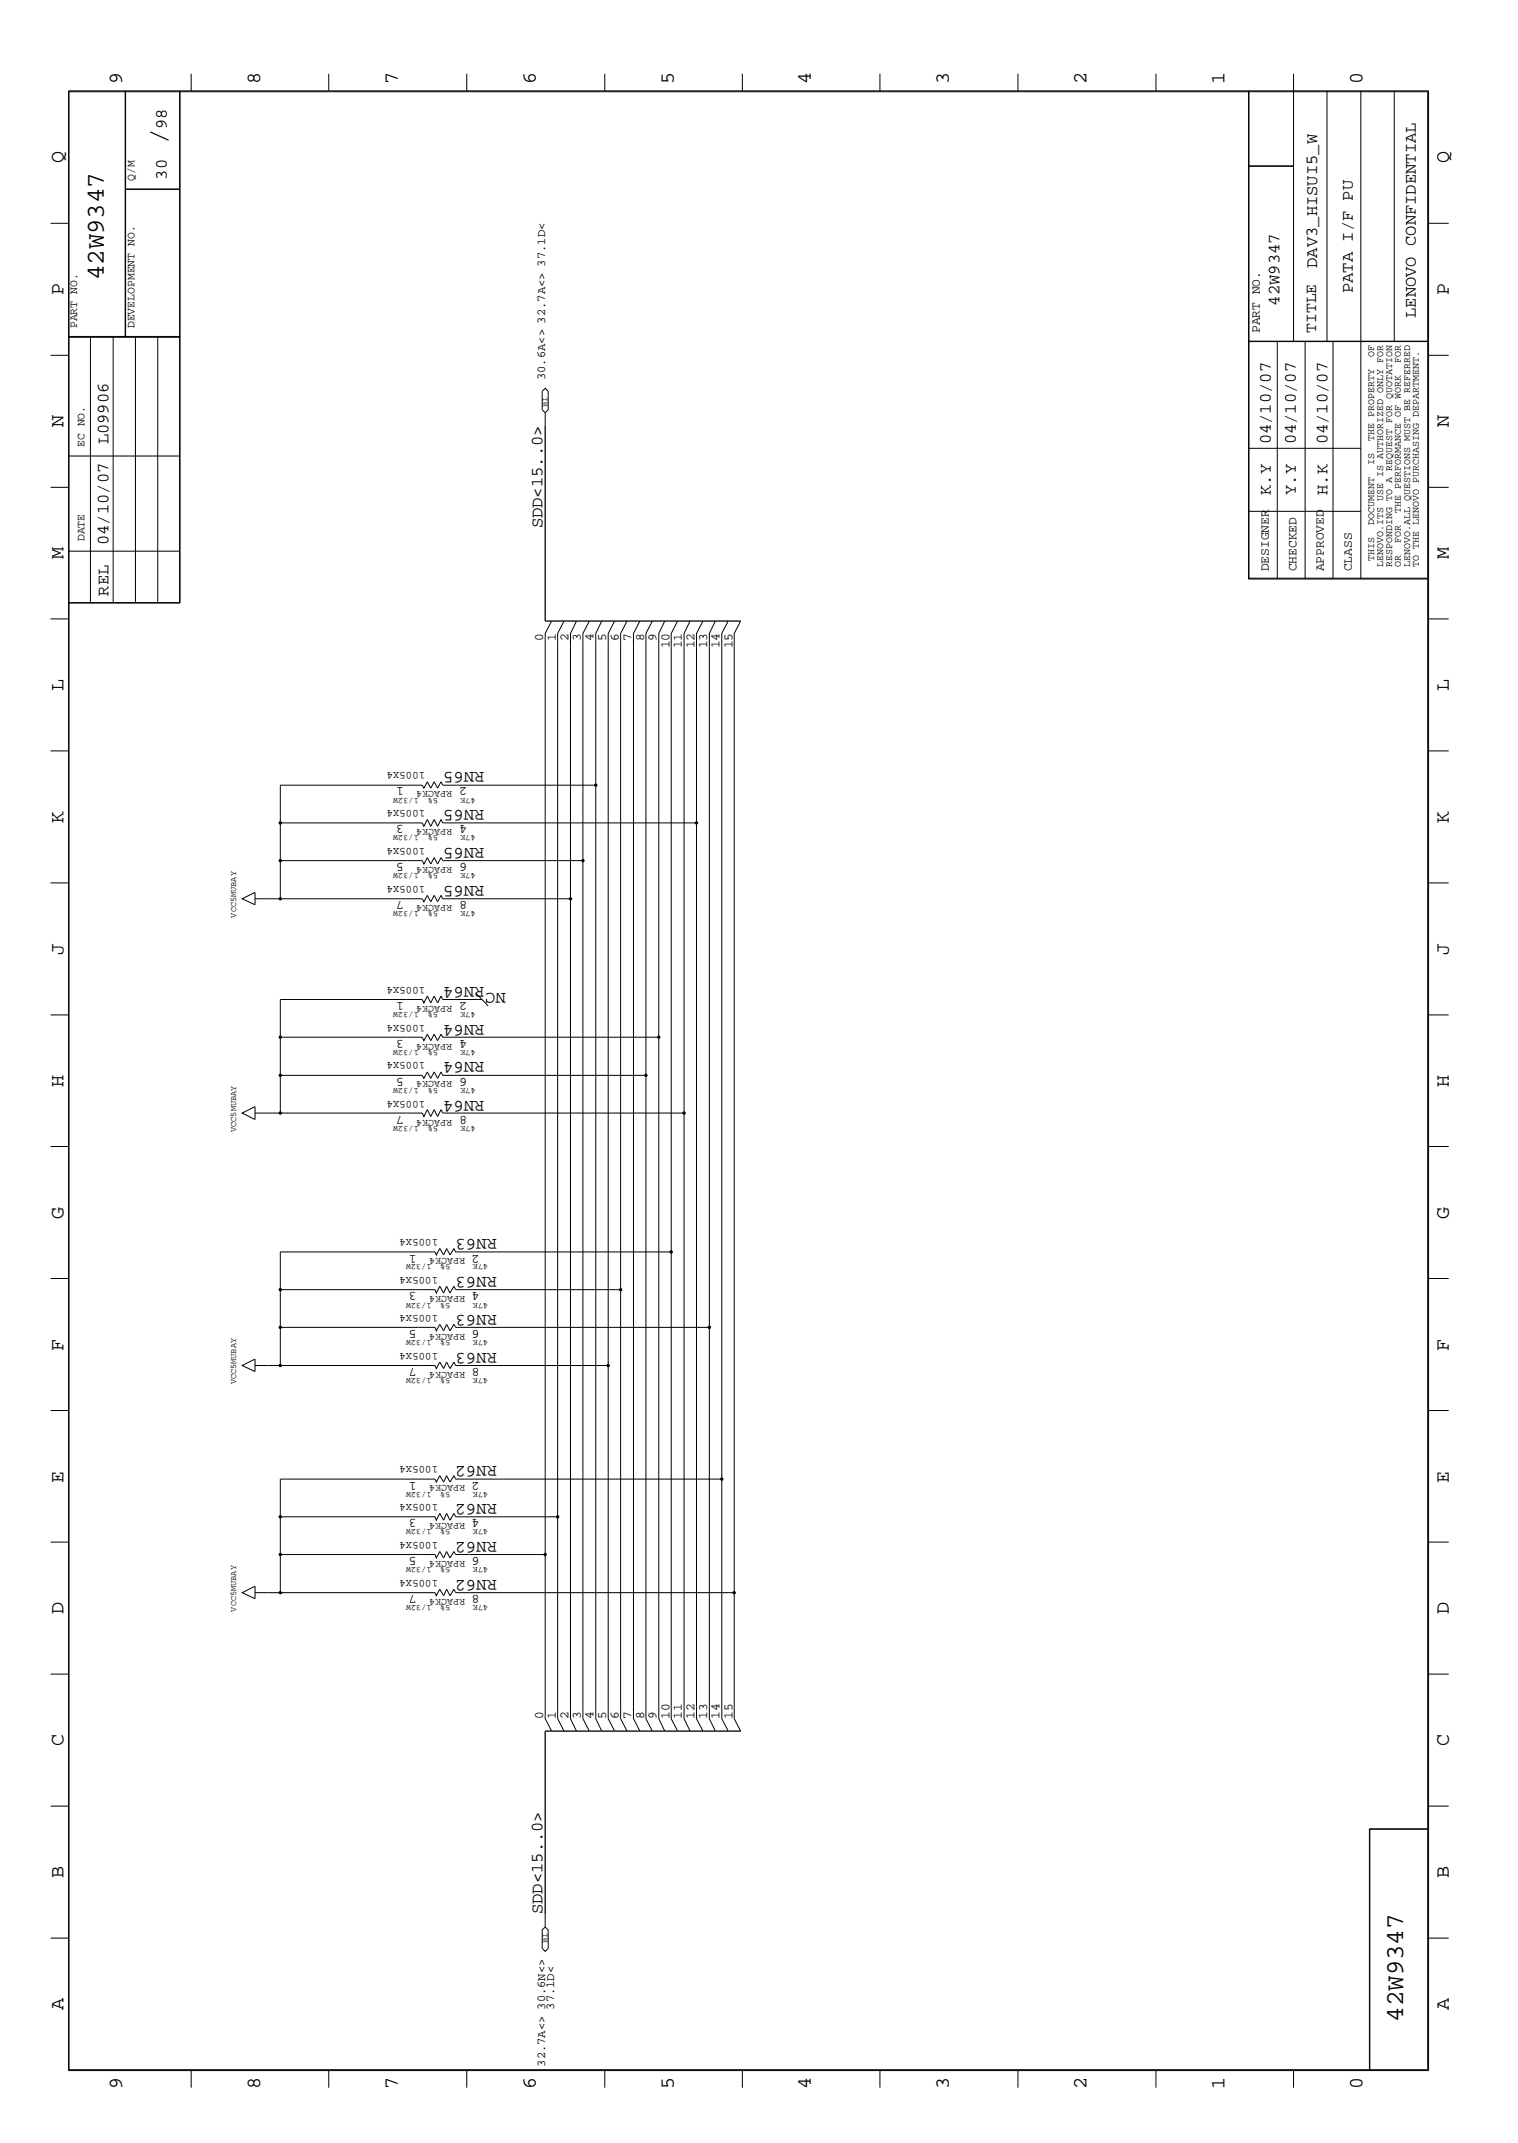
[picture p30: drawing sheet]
<svg xmlns="http://www.w3.org/2000/svg" width="300mm" height="423mm" viewBox="0 0 300 423" stroke-linecap="round" stroke-linejoin="round" font-family="sans-serif">
<defs><g id="words">
<text font-size="5.2" x="32.9" y="28.4" transform="rotate(-90 32.9 28.4)">/</text>
<g font-size="5.1">
<text x="20.5" y="55.4" transform="rotate(-90 20.5 55.4)">42W9347</text>
<text x="277.2" y="399.4" transform="rotate(-90 277.2 399.4)">42W9347</text>
</g>
<g font-size="4">
<text x="24.1" y="16.7" transform="rotate(-90 24.1 16.7)">9</text>
<text x="51.4" y="16.7" transform="rotate(-90 51.4 16.7)">8</text>
<text x="78.6" y="16.7" transform="rotate(-90 78.6 16.7)">7</text>
<text x="105.8" y="16.7" transform="rotate(-90 105.8 16.7)">6</text>
<text x="133.1" y="16.7" transform="rotate(-90 133.1 16.7)">5</text>
<text x="160.2" y="16.7" transform="rotate(-90 160.2 16.7)">4</text>
<text x="187.5" y="16.7" transform="rotate(-90 187.5 16.7)">3</text>
<text x="214.6" y="16.7" transform="rotate(-90 214.6 16.7)">2</text>
<text x="241.9" y="16.7" transform="rotate(-90 241.9 16.7)">1</text>
<text x="269.2" y="16.7" transform="rotate(-90 269.2 16.7)">0</text>
<text x="12.5" y="32.3" transform="rotate(-90 12.5 32.3)">Q</text>
<text x="286.2" y="32.3" transform="rotate(-90 286.2 32.3)">Q</text>
<text x="12.5" y="58.3" transform="rotate(-90 12.5 58.3)">P</text>
<text x="286.2" y="58.3" transform="rotate(-90 286.2 58.3)">P</text>
<text x="12.5" y="84.4" transform="rotate(-90 12.5 84.4)">N</text>
<text x="286.2" y="84.4" transform="rotate(-90 286.2 84.4)">N</text>
<text x="12.5" y="110.5" transform="rotate(-90 12.5 110.5)">M</text>
<text x="286.2" y="110.5" transform="rotate(-90 286.2 110.5)">M</text>
<text x="12.5" y="136.5" transform="rotate(-90 12.5 136.5)">L</text>
<text x="286.2" y="136.5" transform="rotate(-90 286.2 136.5)">L</text>
<text x="12.5" y="162.6" transform="rotate(-90 12.5 162.6)">K</text>
<text x="286.2" y="162.6" transform="rotate(-90 286.2 162.6)">K</text>
<text x="12.5" y="188.6" transform="rotate(-90 12.5 188.6)">J</text>
<text x="286.2" y="188.6" transform="rotate(-90 286.2 188.6)">J</text>
<text x="12.5" y="214.7" transform="rotate(-90 12.5 214.7)">H</text>
<text x="286.2" y="214.7" transform="rotate(-90 286.2 214.7)">H</text>
<text x="12.5" y="240.7" transform="rotate(-90 12.5 240.7)">G</text>
<text x="286.2" y="240.7" transform="rotate(-90 286.2 240.7)">G</text>
<text x="12.5" y="266.8" transform="rotate(-90 12.5 266.8)">F</text>
<text x="286.2" y="266.8" transform="rotate(-90 286.2 266.8)">F</text>
<text x="12.5" y="292.9" transform="rotate(-90 12.5 292.9)">E</text>
<text x="286.2" y="292.9" transform="rotate(-90 286.2 292.9)">E</text>
<text x="12.5" y="318.9" transform="rotate(-90 12.5 318.9)">D</text>
<text x="286.2" y="318.9" transform="rotate(-90 286.2 318.9)">D</text>
<text x="12.5" y="344.9" transform="rotate(-90 12.5 344.9)">C</text>
<text x="286.2" y="344.9" transform="rotate(-90 286.2 344.9)">C</text>
<text x="12.5" y="371" transform="rotate(-90 12.5 371)">B</text>
<text x="286.2" y="371" transform="rotate(-90 286.2 371)">B</text>
<text x="12.5" y="397" transform="rotate(-90 12.5 397)">A</text>
<text x="286.2" y="397" transform="rotate(-90 286.2 397)">A</text>
<text x="24.1" y="412.7" transform="rotate(-90 24.1 412.7)">9</text>
<text x="51.4" y="412.7" transform="rotate(-90 51.4 412.7)">8</text>
<text x="78.6" y="412.7" transform="rotate(-90 78.6 412.7)">7</text>
<text x="105.8" y="412.7" transform="rotate(-90 105.8 412.7)">6</text>
<text x="133.1" y="412.7" transform="rotate(-90 133.1 412.7)">5</text>
<text x="160.2" y="412.7" transform="rotate(-90 160.2 412.7)">4</text>
<text x="187.5" y="412.7" transform="rotate(-90 187.5 412.7)">3</text>
<text x="214.6" y="412.7" transform="rotate(-90 214.6 412.7)">2</text>
<text x="241.9" y="412.7" transform="rotate(-90 241.9 412.7)">1</text>
<text x="269.2" y="412.7" transform="rotate(-90 269.2 412.7)">0</text>
</g>
<g font-size="3.4">
<text x="32.9" y="25.5" transform="rotate(-90 32.9 25.5)">98</text>
<text x="32.9" y="35.5" transform="rotate(-90 32.9 35.5)">30</text>
<text x="260.2" y="52.9" transform="rotate(-90 260.2 52.9)">DAV3_HISUI5_W</text>
<text x="267.2" y="57.9" transform="rotate(-90 267.2 57.9)">PATA I/F PU</text>
<text x="252.7" y="60.4" transform="rotate(-90 252.7 60.4)">42W9347</text>
<text x="279.7" y="62.8" transform="rotate(-90 279.7 62.8)">LENOVO CONFIDENTIAL</text>
<text x="21.4" y="87.8" transform="rotate(-90 21.4 87.8)">L09906</text>
<text x="251" y="87.8" transform="rotate(-90 251 87.8)">04/10/07</text>
<text x="255.9" y="87.8" transform="rotate(-90 255.9 87.8)">04/10/07</text>
<text x="262.2" y="87.8" transform="rotate(-90 262.2 87.8)">04/10/07</text>
<text x="251" y="97.8" transform="rotate(-90 251 97.8)">K.Y</text>
<text x="255.9" y="97.8" transform="rotate(-90 255.9 97.8)">Y.Y</text>
<text x="262.2" y="97.8" transform="rotate(-90 262.2 97.8)">H.K</text>
<text x="21.4" y="107.7" transform="rotate(-90 21.4 107.7)">04/10/07</text>
<text x="107.2" y="104.4" transform="rotate(-90 107.2 104.4)">SDD&lt;15..0&gt;</text>
<text x="21.4" y="117.7" transform="rotate(-90 21.4 117.7)">REL</text>
<text x="95.7" y="152.6" transform="rotate(-180 95.7 152.6)">RN65</text>
<text x="95.7" y="160" transform="rotate(-180 95.7 160)">RN65</text>
<text x="95.7" y="167.6" transform="rotate(-180 95.7 167.6)">RN65</text>
<text x="95.7" y="175" transform="rotate(-180 95.7 175)">RN65</text>
<text x="95.7" y="195" transform="rotate(-180 95.7 195)">RN64</text>
<text x="99.9" y="196.3" transform="rotate(-180 99.9 196.3)">NC</text>
<text x="95.7" y="202.4" transform="rotate(-180 95.7 202.4)">RN64</text>
<text x="95.7" y="209.9" transform="rotate(-180 95.7 209.9)">RN64</text>
<text x="95.7" y="217.4" transform="rotate(-180 95.7 217.4)">RN64</text>
<text x="98.1" y="244.8" transform="rotate(-180 98.1 244.8)">RN63</text>
<text x="98.1" y="252.3" transform="rotate(-180 98.1 252.3)">RN63</text>
<text x="98.1" y="259.8" transform="rotate(-180 98.1 259.8)">RN63</text>
<text x="98.1" y="267.2" transform="rotate(-180 98.1 267.2)">RN63</text>
<text x="98.1" y="289.6" transform="rotate(-180 98.1 289.6)">RN62</text>
<text x="98.1" y="297.2" transform="rotate(-180 98.1 297.2)">RN62</text>
<text x="98.1" y="304.6" transform="rotate(-180 98.1 304.6)">RN62</text>
<text x="98.1" y="312.1" transform="rotate(-180 98.1 312.1)">RN62</text>
<text x="107.2" y="378.1" transform="rotate(-90 107.2 378.1)">SDD&lt;15..0&gt;</text>
</g>
<text font-size="3.2" x="260" y="65.8" transform="rotate(-90 260 65.8)">TITLE</text>
<g font-size="2.5">
<text x="248.8" y="65.8" transform="rotate(-90 248.8 65.8)">PART NO.</text>
<text x="250.6" y="112.9" transform="rotate(-90 250.6 112.9)">DESIGNER</text>
<text x="256.1" y="112.9" transform="rotate(-90 256.1 112.9)">CHECKED</text>
<text x="261.5" y="112.9" transform="rotate(-90 261.5 112.9)">APPROVED</text>
<text x="267" y="112.9" transform="rotate(-90 267 112.9)">CLASS</text>
<text x="107.3" y="126.6" transform="rotate(-90 107.3 126.6)">0</text>
<text x="109.8" y="126.6" transform="rotate(-90 109.8 126.6)">1</text>
<text x="112.3" y="126.6" transform="rotate(-90 112.3 126.6)">2</text>
<text x="114.7" y="126.6" transform="rotate(-90 114.7 126.6)">3</text>
<text x="117.3" y="126.6" transform="rotate(-90 117.3 126.6)">4</text>
<text x="119.7" y="126.6" transform="rotate(-90 119.7 126.6)">5</text>
<text x="122.3" y="126.6" transform="rotate(-90 122.3 126.6)">6</text>
<text x="124.7" y="126.6" transform="rotate(-90 124.7 126.6)">7</text>
<text x="127.3" y="126.6" transform="rotate(-90 127.3 126.6)">8</text>
<text x="129.7" y="126.6" transform="rotate(-90 129.7 126.6)">9</text>
<text x="132.2" y="128.1" transform="rotate(-90 132.2 128.1)">10</text>
<text x="134.7" y="128.1" transform="rotate(-90 134.7 128.1)">11</text>
<text x="137.2" y="128.1" transform="rotate(-90 137.2 128.1)">12</text>
<text x="139.7" y="128.1" transform="rotate(-90 139.7 128.1)">13</text>
<text x="142.2" y="128.1" transform="rotate(-90 142.2 128.1)">14</text>
<text x="144.7" y="128.1" transform="rotate(-90 144.7 128.1)">15</text>
<text x="79.8" y="155.5" transform="rotate(-180 79.8 155.5)">1</text>
<text x="92.3" y="155.5" transform="rotate(-180 92.3 155.5)">2</text>
<text x="79.8" y="163.1" transform="rotate(-180 79.8 163.1)">3</text>
<text x="92.3" y="163.1" transform="rotate(-180 92.3 163.1)">4</text>
<text x="79.8" y="170.5" transform="rotate(-180 79.8 170.5)">5</text>
<text x="92.3" y="170.5" transform="rotate(-180 92.3 170.5)">6</text>
<text x="79.8" y="178" transform="rotate(-180 79.8 178)">7</text>
<text x="92.3" y="178" transform="rotate(-180 92.3 178)">8</text>
<text x="79.8" y="198" transform="rotate(-180 79.8 198)">1</text>
<text x="92.3" y="198" transform="rotate(-180 92.3 198)">2</text>
<text x="79.8" y="205.4" transform="rotate(-180 79.8 205.4)">3</text>
<text x="92.3" y="205.4" transform="rotate(-180 92.3 205.4)">4</text>
<text x="79.8" y="212.9" transform="rotate(-180 79.8 212.9)">5</text>
<text x="92.3" y="212.9" transform="rotate(-180 92.3 212.9)">6</text>
<text x="79.8" y="220.4" transform="rotate(-180 79.8 220.4)">7</text>
<text x="92.3" y="220.4" transform="rotate(-180 92.3 220.4)">8</text>
<text x="82.3" y="247.8" transform="rotate(-180 82.3 247.8)">1</text>
<text x="94.7" y="247.8" transform="rotate(-180 94.7 247.8)">2</text>
<text x="82.3" y="255.3" transform="rotate(-180 82.3 255.3)">3</text>
<text x="94.7" y="255.3" transform="rotate(-180 94.7 255.3)">4</text>
<text x="82.3" y="262.7" transform="rotate(-180 82.3 262.7)">5</text>
<text x="94.7" y="262.7" transform="rotate(-180 94.7 262.7)">6</text>
<text x="82.3" y="270.3" transform="rotate(-180 82.3 270.3)">7</text>
<text x="94.7" y="270.3" transform="rotate(-180 94.7 270.3)">8</text>
<text x="82.3" y="292.7" transform="rotate(-180 82.3 292.7)">1</text>
<text x="94.7" y="292.7" transform="rotate(-180 94.7 292.7)">2</text>
<text x="82.3" y="300.1" transform="rotate(-180 82.3 300.1)">3</text>
<text x="94.7" y="300.1" transform="rotate(-180 94.7 300.1)">4</text>
<text x="82.3" y="307.6" transform="rotate(-180 82.3 307.6)">5</text>
<text x="94.7" y="307.6" transform="rotate(-180 94.7 307.6)">6</text>
<text x="82.3" y="315.1" transform="rotate(-180 82.3 315.1)">7</text>
<text x="94.7" y="315.1" transform="rotate(-180 94.7 315.1)">8</text>
<text x="107.3" y="339.6" transform="rotate(-90 107.3 339.6)">0</text>
<text x="109.8" y="339.6" transform="rotate(-90 109.8 339.6)">1</text>
<text x="112.3" y="339.6" transform="rotate(-90 112.3 339.6)">2</text>
<text x="114.7" y="339.6" transform="rotate(-90 114.7 339.6)">3</text>
<text x="117.3" y="339.6" transform="rotate(-90 117.3 339.6)">4</text>
<text x="119.7" y="339.6" transform="rotate(-90 119.7 339.6)">5</text>
<text x="122.3" y="339.6" transform="rotate(-90 122.3 339.6)">6</text>
<text x="124.7" y="339.6" transform="rotate(-90 124.7 339.6)">7</text>
<text x="127.3" y="339.6" transform="rotate(-90 127.3 339.6)">8</text>
<text x="129.7" y="339.6" transform="rotate(-90 129.7 339.6)">9</text>
<text x="132.2" y="339.6" transform="rotate(-90 132.2 339.6)">10</text>
<text x="134.7" y="339.6" transform="rotate(-90 134.7 339.6)">11</text>
<text x="137.2" y="339.6" transform="rotate(-90 137.2 339.6)">12</text>
<text x="139.7" y="339.6" transform="rotate(-90 139.7 339.6)">13</text>
<text x="142.2" y="339.6" transform="rotate(-90 142.2 339.6)">14</text>
<text x="144.7" y="339.6" transform="rotate(-90 144.7 339.6)">15</text>
</g>
<g font-size="2.4">
<text x="107.7" y="75.1" transform="rotate(-90 107.7 75.1)">30.6A&lt;&gt; 32.7A&lt;&gt; 37.1D&lt;</text>
<text x="109.5" y="397" transform="rotate(-90 109.5 397)">37.1D&lt;</text>
<text x="107.7" y="408.3" transform="rotate(-90 107.7 408.3)">32.7A&lt;&gt; 30.6N&lt;&gt;</text>
</g>
<g font-size="2.3">
<text x="26.6" y="35.7" transform="rotate(-90 26.6 35.7)">Q/M</text>
<text x="15.2" y="64.9" transform="rotate(-90 15.2 64.9)">PART NO.</text>
<text x="26.6" y="64.9" transform="rotate(-90 26.6 64.9)">DEVELOPMENT NO.</text>
<text x="16.7" y="88.3" transform="rotate(-90 16.7 88.3)">EC NO.</text>
<text x="16.7" y="106.9" transform="rotate(-90 16.7 106.9)">DATE</text>
</g>
<g font-size="2.1">
<text x="84" y="152.6" transform="rotate(-180 84 152.6)">1005X4</text>
<text x="84" y="160" transform="rotate(-180 84 160)">1005X4</text>
<text x="84" y="167.6" transform="rotate(-180 84 167.6)">1005X4</text>
<text x="84" y="175" transform="rotate(-180 84 175)">1005X4</text>
<text x="84" y="195" transform="rotate(-180 84 195)">1005X4</text>
<text x="84" y="202.4" transform="rotate(-180 84 202.4)">1005X4</text>
<text x="84" y="209.9" transform="rotate(-180 84 209.9)">1005X4</text>
<text x="84" y="217.4" transform="rotate(-180 84 217.4)">1005X4</text>
<text x="86.5" y="244.8" transform="rotate(-180 86.5 244.8)">1005X4</text>
<text x="86.5" y="252.3" transform="rotate(-180 86.5 252.3)">1005X4</text>
<text x="86.5" y="259.8" transform="rotate(-180 86.5 259.8)">1005X4</text>
<text x="86.5" y="267.2" transform="rotate(-180 86.5 267.2)">1005X4</text>
<text x="86.5" y="289.6" transform="rotate(-180 86.5 289.6)">1005X4</text>
<text x="86.5" y="297.2" transform="rotate(-180 86.5 297.2)">1005X4</text>
<text x="86.5" y="304.6" transform="rotate(-180 86.5 304.6)">1005X4</text>
<text x="86.5" y="312.1" transform="rotate(-180 86.5 312.1)">1005X4</text>
</g>
<g font-size="2">
<text x="271.4" y="70.4" transform="rotate(-90 271.4 70.4)">OF</text>
<text x="276.7" y="71.6" transform="rotate(-90 276.7 71.6)">FOR</text>
<text x="271.4" y="87" transform="rotate(-90 271.4 87)">THE PROPERTY</text>
<text x="271.4" y="91.8" transform="rotate(-90 271.4 91.8)">IS</text>
<text x="276.7" y="101.3" transform="rotate(-90 276.7 101.3)">THE PERFORMANCE OF WORK</text>
<text x="271.4" y="103.6" transform="rotate(-90 271.4 103.6)">DOCUMENT</text>
<text x="276.7" y="107.2" transform="rotate(-90 276.7 107.2)">FOR</text>
<text x="271.4" y="110.7" transform="rotate(-90 271.4 110.7)">THIS</text>
<text x="273.2" y="111.9" transform="rotate(-90 273.2 111.9)">LENOVO.ITS USE IS AUTHORIZED ONLY FOR</text>
<text x="275" y="111.9" transform="rotate(-90 275 111.9)">RESPONDING TO A REQUEST FOR QUOTATION</text>
<text x="276.7" y="111.9" transform="rotate(-90 276.7 111.9)">OR</text>
<text x="278.6" y="111.9" transform="rotate(-90 278.6 111.9)">LENOVO.ALL QUESTIONS MUST BE REFERRED</text>
<text x="280.2" y="111.9" transform="rotate(-90 280.2 111.9)">TO THE LENOVO PURCHASING DEPARTMENT.</text>
<text x="89.3" y="156.3" transform="rotate(-180 89.3 156.3)">RPACK4</text>
<text x="89.3" y="163.8" transform="rotate(-180 89.3 163.8)">RPACK4</text>
<text x="89.3" y="171.3" transform="rotate(-180 89.3 171.3)">RPACK4</text>
<text x="89.3" y="178.7" transform="rotate(-180 89.3 178.7)">RPACK4</text>
<text x="89.3" y="198.7" transform="rotate(-180 89.3 198.7)">RPACK4</text>
<text x="89.3" y="206.2" transform="rotate(-180 89.3 206.2)">RPACK4</text>
<text x="89.3" y="213.6" transform="rotate(-180 89.3 213.6)">RPACK4</text>
<text x="89.3" y="221.1" transform="rotate(-180 89.3 221.1)">RPACK4</text>
<text x="91.9" y="248.6" transform="rotate(-180 91.9 248.6)">RPACK4</text>
<text x="91.9" y="256" transform="rotate(-180 91.9 256)">RPACK4</text>
<text x="91.9" y="263.5" transform="rotate(-180 91.9 263.5)">RPACK4</text>
<text x="91.9" y="270.9" transform="rotate(-180 91.9 270.9)">RPACK4</text>
<text x="91.9" y="293.4" transform="rotate(-180 91.9 293.4)">RPACK4</text>
<text x="91.9" y="300.9" transform="rotate(-180 91.9 300.9)">RPACK4</text>
<text x="91.9" y="308.4" transform="rotate(-180 91.9 308.4)">RPACK4</text>
<text x="91.9" y="315.8" transform="rotate(-180 91.9 315.8)">RPACK4</text>
</g>
<g font-size="1.7">
<text x="108.1" y="80.3" transform="rotate(-90 108.1 80.3)">BI</text>
<text x="82.7" y="157.6" transform="rotate(-180 82.7 157.6)">1/32W</text>
<text x="86.5" y="157.6" transform="rotate(-180 86.5 157.6)">5%</text>
<text x="94" y="157.6" transform="rotate(-180 94 157.6)">47K</text>
<text x="82.7" y="165" transform="rotate(-180 82.7 165)">1/32W</text>
<text x="86.5" y="165" transform="rotate(-180 86.5 165)">5%</text>
<text x="94" y="165" transform="rotate(-180 94 165)">47K</text>
<text x="82.7" y="172.6" transform="rotate(-180 82.7 172.6)">1/32W</text>
<text x="86.5" y="172.6" transform="rotate(-180 86.5 172.6)">5%</text>
<text x="94" y="172.6" transform="rotate(-180 94 172.6)">47K</text>
<text x="46.7" y="181.3" transform="rotate(-90 46.7 181.3)">VCC5MUBAY</text>
<text x="82.7" y="180" transform="rotate(-180 82.7 180)">1/32W</text>
<text x="86.5" y="180" transform="rotate(-180 86.5 180)">5%</text>
<text x="94" y="180" transform="rotate(-180 94 180)">47K</text>
<text x="82.7" y="199.9" transform="rotate(-180 82.7 199.9)">1/32W</text>
<text x="86.5" y="199.9" transform="rotate(-180 86.5 199.9)">5%</text>
<text x="94" y="199.9" transform="rotate(-180 94 199.9)">47K</text>
<text x="82.7" y="207.4" transform="rotate(-180 82.7 207.4)">1/32W</text>
<text x="86.5" y="207.4" transform="rotate(-180 86.5 207.4)">5%</text>
<text x="94" y="207.4" transform="rotate(-180 94 207.4)">47K</text>
<text x="82.7" y="214.9" transform="rotate(-180 82.7 214.9)">1/32W</text>
<text x="86.5" y="214.9" transform="rotate(-180 86.5 214.9)">5%</text>
<text x="94" y="214.9" transform="rotate(-180 94 214.9)">47K</text>
<text x="46.7" y="223.6" transform="rotate(-90 46.7 223.6)">VCC5MUBAY</text>
<text x="82.7" y="222.3" transform="rotate(-180 82.7 222.3)">1/32W</text>
<text x="86.5" y="222.3" transform="rotate(-180 86.5 222.3)">5%</text>
<text x="94" y="222.3" transform="rotate(-180 94 222.3)">47K</text>
<text x="85.3" y="249.8" transform="rotate(-180 85.3 249.8)">1/32W</text>
<text x="89" y="249.8" transform="rotate(-180 89 249.8)">5%</text>
<text x="96.4" y="249.8" transform="rotate(-180 96.4 249.8)">47K</text>
<text x="85.3" y="257.3" transform="rotate(-180 85.3 257.3)">1/32W</text>
<text x="89" y="257.3" transform="rotate(-180 89 257.3)">5%</text>
<text x="96.4" y="257.3" transform="rotate(-180 96.4 257.3)">47K</text>
<text x="85.3" y="264.8" transform="rotate(-180 85.3 264.8)">1/32W</text>
<text x="89" y="264.8" transform="rotate(-180 89 264.8)">5%</text>
<text x="96.4" y="264.8" transform="rotate(-180 96.4 264.8)">47K</text>
<text x="46.7" y="273.5" transform="rotate(-90 46.7 273.5)">VCC5MUBAY</text>
<text x="85.3" y="272.2" transform="rotate(-180 85.3 272.2)">1/32W</text>
<text x="89" y="272.2" transform="rotate(-180 89 272.2)">5%</text>
<text x="96.4" y="272.2" transform="rotate(-180 96.4 272.2)">47K</text>
<text x="85.3" y="294.6" transform="rotate(-180 85.3 294.6)">1/32W</text>
<text x="89" y="294.6" transform="rotate(-180 89 294.6)">5%</text>
<text x="96.4" y="294.6" transform="rotate(-180 96.4 294.6)">47K</text>
<text x="85.3" y="302.1" transform="rotate(-180 85.3 302.1)">1/32W</text>
<text x="89" y="302.1" transform="rotate(-180 89 302.1)">5%</text>
<text x="96.4" y="302.1" transform="rotate(-180 96.4 302.1)">47K</text>
<text x="85.3" y="309.6" transform="rotate(-180 85.3 309.6)">1/32W</text>
<text x="89" y="309.6" transform="rotate(-180 89 309.6)">5%</text>
<text x="96.4" y="309.6" transform="rotate(-180 96.4 309.6)">47K</text>
<text x="85.3" y="317.1" transform="rotate(-180 85.3 317.1)">1/32W</text>
<text x="89" y="317.1" transform="rotate(-180 89 317.1)">5%</text>
<text x="96.4" y="317.1" transform="rotate(-180 96.4 317.1)">47K</text>
<text x="46.7" y="318.3" transform="rotate(-90 46.7 318.3)">VCC5MUBAY</text>
<text x="108.1" y="383.8" transform="rotate(-90 108.1 383.8)">BI</text>
</g>
</g></defs>
<g fill="none" stroke="#000" stroke-width=".2">
<path d="M13.5 17.9h268.7v391.1h-268.7zM13.6 18.1h268.4v390.8h-268.4zM24.7 17.9v48.7M24.8 17.9v48.7M35.5 17.9v101.2M35.6 17.9v101.2h-22.1M37.8 14.6v3.3M64.9 14.6v3.3M92.2 14.6v3.3M119.5 14.6v3.3M146.6 14.6v3.3M173.8 14.6v3.3"/>
<path d="M201.1 14.6v3.3M228.3 14.6v3.3M246.6 17.9v96.5h35.4M246.7 17.9v96.5M255.5 14.6v52.9M262.1 17.9v49.6M268.8 17.9v96.5M275.4 17.9v49.6M24.8 37.4h10.8M24.8 37.3h10.8M246.6 32.9h8.9M246.6 32.8h8.9"/>
<path d="M10 44.1h3.5M282 44.1h4.2M10 70.2h3.5M13.5 66.6h22.1M13.5 66.5h22.1M17.9 66.6v52.5M22.4 66.6v52.5M26.8 66.6v52.5M31.2 66.6v52.4M107.1 77.3l.6-.6 .6 .6v3.6l-.6 .6-.6-.6zM246.6 67.5h35.4M246.6 67.4h35.4"/>
<path d="M252.3 67.5v46.9M257.8 67.5v46.9M263.3 67.5v46.9M282 70.2h4.2M10 96.3h3.5M13.5 90.1h22.1M107.7 81.5v2.6M246.6 88.6h22.2M282 96.3h4.2M13.5 119h22.1M13.5 108.9h22.1M246.6 114.2h35.4"/>
<path d="M246.6 101h22.2M10 122.3h3.5M109 122.7l-1.3 2.4v214.4l1.3 2.5M111.4 122.7l-1.2 2.4v214.4l1.2 2.5M113.9 122.7l-1.2 2.4v214.4l1.2 2.5M116.4 122.7l-1.3 2.4v214.4l1.3 2.5M118.9 122.7l-1.2 2.4v214.4l1.2 2.5M121.4 122.7l-1.3 2.4v214.4l1.3 2.5M123.9 122.7l-1.3 2.4v129.7M126.4 122.7l-1.3 2.4v214.4l1.3 2.5M128.9 122.7l-1.3 2.4v214.4l1.3 2.5M131.3 122.7l-1.2 2.4v214.4l1.2 2.5"/>
<path d="M133.9 122.7l-1.3 2.4v214.4l1.3 2.5M136.3 122.7l-1.2 2.4v214.4l1.2 2.5M138.9 122.7l-1.3 2.4v214.4l1.3 2.5M141.3 122.7l-1.2 2.4v214.4l1.2 2.5M143.8 122.7l-1.2 2.4v167.1M146.3 122.7l-1.3 2.4v214.4l1.3 2.5M282 122.3h4.2M10 148.3h3.5M117.7 155.1h-30.2l-.4-.7-.7 1.3-.6-1.3-.7 1.3-.7-1.3-.7 1.3-.3-.6h-28v7.5M282 148.3h4.2M10 174.4h3.5M47.8 177.5l2.6-1.2v2.4z"/>
<path d="M50.4 177.5h33l.3 .6 .7-1.2 .7 1.2 .7-1.2 .6 1.2 .7-1.2 .4 .6h25.2M115.1 170h-27.6l-.4-.6-.7 1.3-.6-1.3-.7 1.3-.7-1.3-.7 1.3-.3-.7h-28v7.5M137.6 162.6h-50.1l-.4-.7-.7 1.3-.6-1.3-.7 1.3-.7-1.3-.7 1.3-.3-.6h-28v7.4M282 174.4h4.2M94 196.2l2.4 2.5M95.3 197.4h-7.8l-.4-.6-.7 1.3-.6-1.3-.7 1.3-.7-1.3-.7 1.3-.3-.7h-28v7.5M10 200.5h3.5M47.8 219.9l2.6-1.3v2.5zM50.4 219.9h33l.3 .7 .7-1.4 .7 1.4 .7-1.4 .6 1.4 .7-1.4 .4 .7h47.6M127.6 212.4h-40.1l-.4-.6-.7 1.2-.6-1.2-.7 1.2-.7-1.2-.7 1.2-.3-.6h-28v7.5M130.1 204.9h-42.6l-.4-.6-.7 1.3-.6-1.3-.7 1.3-.7-1.3-.7 1.3-.3-.7h-28v7.5M282 200.5h4.2"/>
<path d="M10 226.5h3.5M282 226.5h4.2M10 252.6h3.5M55.4 254.8h30.5l.3 .6 .7-1.3 .7 1.3 .6-1.3 .7 1.3 .8-1.3 .3 .7h32.6v84.7l1.3 2.5M132.6 247.3h-42.6l-.3-.7-.8 1.3-.7-1.3-.6 1.3-.7-1.3-.7 1.3-.3-.6h-30.5v22.4M282 252.6h4.2M10 278.6h3.5M47.8 269.7l2.6-1.2v2.4zM50.4 269.7h35.5l.3 .6 .7-1.2 .7 1.2 .6-1.2 .7 1.2 .8-1.2 .3 .6h30.1M55.4 262.2h30.5l.3 .7 .7-1.3 .7 1.3 .6-1.3 .7 1.3 .8-1.3 .3 .6h50.1M282 278.6h4.2M55.4 299.6h30.5l.3 .7 .7-1.3 .7 1.3 .6-1.3 .7 1.3 .8-1.3 .3 .6h20.2"/>
<path d="M10 304.6h3.5M47.8 314.6l2.6-1.2v2.4zM50.4 314.6h35.5l.3 .6 .7-1.3 .7 1.3 .6-1.3 .7 1.3 .8-1.3 .3 .7h55M55.4 307.1h30.5l.3 .7 .7-1.3 .7 1.3 .6-1.3 .7 1.3 .8-1.3 .3 .6h17.7M55.4 307.1v-14.9h30.5l.3 .6 .7-1.3 .7 1.3 .6-1.3 .7 1.3 .8-1.3 .3 .7h52.6v47.3l1.2 2.5M55.4 307.1v7.5M282 304.6h4.2M10 330.7h3.5M282 330.7h4.2M10 356.8h3.5M282 356.8h4.2M107.7 378.1v2.6"/>
<path d="M270.5 361.4h11.5M270.6 361.3v47.7M282 361.3h-11.5v47.7M10 382.9h3.5M107.1 381.3l.6-.6 .6 .6v3.6l-.6 .6-.6-.6zM282 382.9h4.2M37.8 409v3.4M64.9 409v3.4M92.2 409v3.4M119.5 409v3.4M146.6 409v3.4M173.8 409v3.4"/>
<path d="M201.1 409v3.4M228.3 409v3.4M255.5 409v3.4"/>
</g>
<path d="M107.7 84.1v38.6h38.6M146.3 342h-38.6v36.1" fill="none" stroke="#000" stroke-width=".25"/>
<g fill="#000">
<circle cx="117.7" cy="155.1" r=".34"/>
<circle cx="55.4" cy="162.6" r=".34"/>
<circle cx="55.4" cy="177.5" r=".34"/>
<circle cx="55.4" cy="170" r=".34"/>
<circle cx="112.7" cy="177.5" r=".34"/>
<circle cx="115.1" cy="170" r=".34"/>
<circle cx="137.6" cy="162.6" r=".34"/>
<circle cx="55.4" cy="212.4" r=".34"/>
<circle cx="55.4" cy="204.9" r=".34"/>
<circle cx="55.4" cy="219.9" r=".34"/>
<circle cx="127.6" cy="212.4" r=".34"/>
<circle cx="130.1" cy="204.9" r=".34"/>
<circle cx="135.1" cy="219.9" r=".34"/>
<circle cx="55.4" cy="254.8" r=".34"/>
<circle cx="122.6" cy="254.8" r=".34"/>
<circle cx="132.6" cy="247.3" r=".34"/>
<circle cx="55.4" cy="269.7" r=".34"/>
<circle cx="55.4" cy="262.2" r=".34"/>
<circle cx="120.1" cy="269.7" r=".34"/>
<circle cx="140.1" cy="262.2" r=".34"/>
<circle cx="55.4" cy="299.6" r=".34"/>
<circle cx="110.2" cy="299.6" r=".34"/>
<circle cx="142.6" cy="292.2" r=".34"/>
<circle cx="55.4" cy="307.1" r=".34"/>
<circle cx="55.4" cy="314.6" r=".34"/>
<circle cx="107.7" cy="307.1" r=".34"/>
<circle cx="145" cy="314.6" r=".34"/>
</g>
<use href="#words"/>
</svg>
